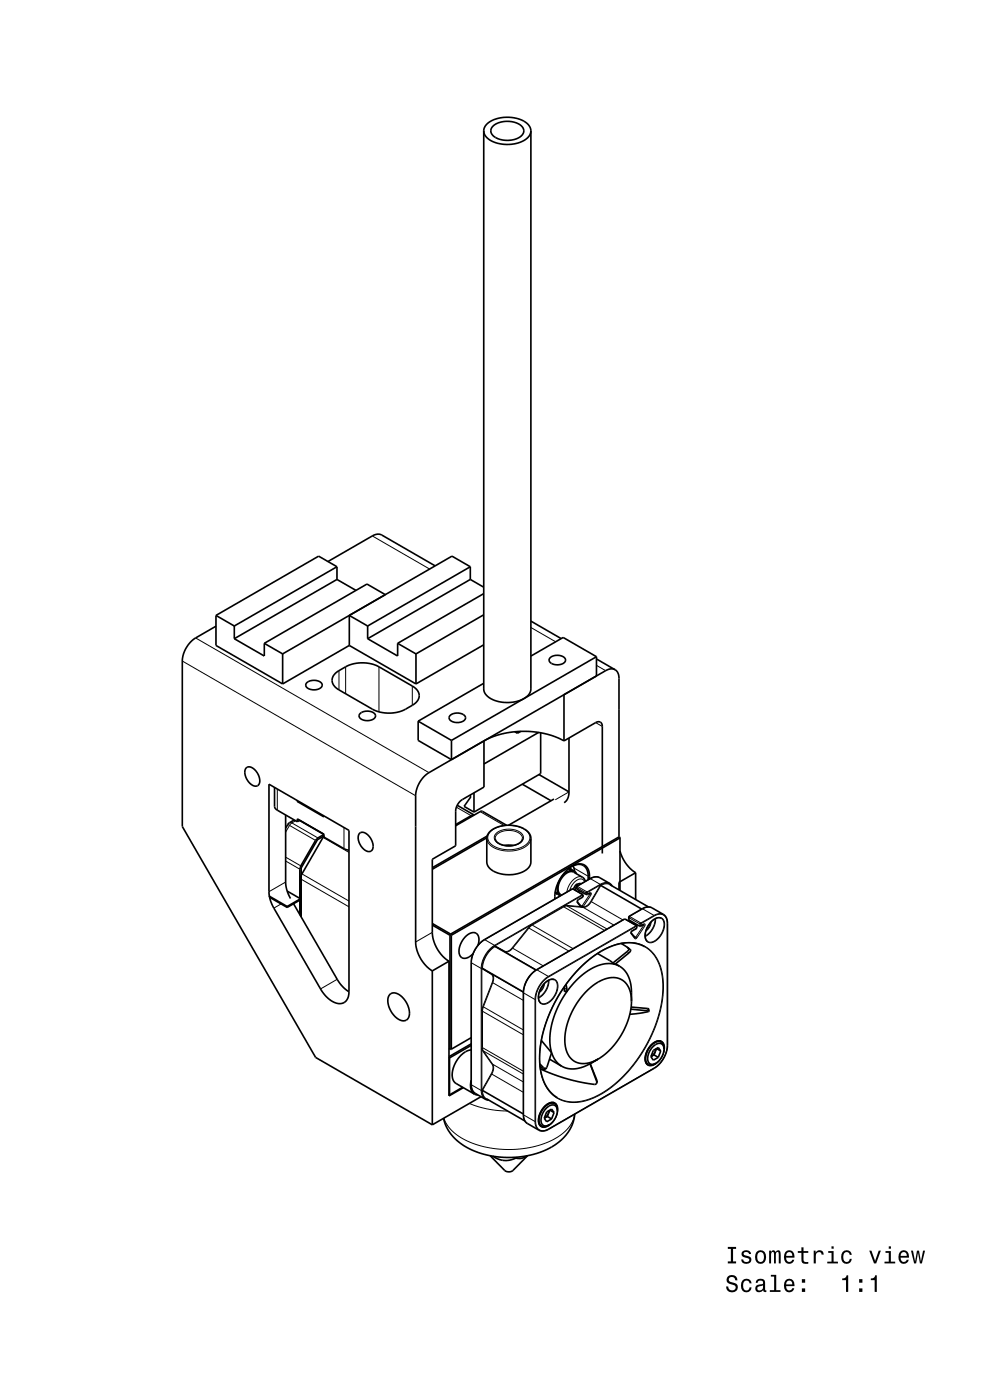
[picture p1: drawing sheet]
<svg xmlns="http://www.w3.org/2000/svg" width="210mm" height="297mm" viewBox="0 0 210 297" stroke-linecap="round" stroke-linejoin="round" font-family="sans-serif">
<g fill="none" stroke="#000" stroke-width=".35">
<path d="M102.6 27.8a3.5 3.5 0 0 0 3.2 2.7 6.5 6.5 0 0 0 6.5-1.8l.3-.9M102.6 27.8a3.3 3.3 0 0 1 3-2.7 6.8 6.8 0 0 1 6.6 1.5l.4 1.2M102.6 27.8v118.4a3.5 3.5 0 0 0 3.2 2.6 6.5 6.5 0 0 0 6.5-1.7l.3-.9v-118.4M104.5 26.8a4.9 4.9 0 0 1 6.4 .3 1.62 1.62 0 0 1-1.2 2.3 4.8 4.8 0 0 1-5.4-.9l-.2-.9zM69.6 119.1l9.5-5.5 1.2-.3 .7 .2 11.3 6.5M45.8 132.8l-4.3 2.5a6.2 6.2 0 0 0-2.8 4.9v35.1l28.3 49 24.7 14.3M45.8 130.6l3.9 2.2M45.8 130.6v6.3l14.2 8.2M49.7 132.8v2.7M49.7 135.5l6.4 3.7v-2.7M56.1 136.5l3.9 2.2M60 138.7v6.4"/>
<path d="M71.5 120.2l-21.8 12.6M71.5 122.9l-21.8 12.6M71.5 120.2v2.7M71.5 120.2l-3.9-2.2-21.8 12.6M71.5 122.9l4 2.4M74.1 136.9l14.1 8.2M74.1 136.9l-14.1 8.2M78 132.8v2.7M78 132.8l-3.9-2.2v6.3M78 135.5l6.3 3.7v-2.7M81.7 126.1l-3.9-2.2-21.7 12.6M84.3 136.5l3.9 2.2"/>
<path d="M88.2 138.7v6.4M99.8 120.2l-21.8 12.6M99.8 122.9l-21.8 12.6M99.8 120.2v2.7M99.8 120.2l-3.9-2.2-35.9 20.7M99.8 122.9l2.8 1.7M102.6 130.4l-14.4 8.3M102.6 125.9l-18.3 10.6M102.6 136.8l-14.4 8.3M112.6 131.8l6.4 3.7M112.6 139.2l6.9-4 7 4.1M116.8 139.5a2.29 2.29 0 0 1 3.2 .4 1.32 1.32 0 0 1-1.7 1.1h-.2a1.35 1.35 0 0 1-1.6-1.1z"/>
<path d="M126.5 139.8l4 2.3M126.5 139.3l-30.7 17.8M126.5 139.3v4.1l-30.7 17.8M65.1 144.9a2.28 2.28 0 0 1 3.2 .3 1.25 1.25 0 0 1-1.5 1.1 1.61 1.61 0 0 1-1.9-1zM71.1 142.8l2.2-1.3a7.8 7.8 0 0 1 7.1 0l7.1 4a2.15 2.15 0 0 1 1.4 2.1 2.15 2.15 0 0 1-1.4 2l-1.5 .8a7.8 7.8 0 0 1-7 0l-7.1-4a2.08 2.08 0 0 1-.8-3.6zM76.4 151.4a2.28 2.28 0 0 1 3.2 .3 1.25 1.25 0 0 1-1.4 1.2 1.61 1.61 0 0 1-2-1.1zM88.7 153l7.1 4.1M88.7 153v4.1l7.1 4.1M95.5 151.8a2.26 2.26 0 0 1 3.2 .3 1.25 1.25 0 0 1-1.4 1.2 1.61 1.61 0 0 1-2-1.1zM95.8 157.1v4.1M102.6 145l-13.9 8M102.7 157.2l-11.7 6.7a6.3 6.3 0 0 0-2.8 4.9v31a7.8 7.8 0 0 0 3.5 6.2"/>
<path d="M102.7 157.2v9.8l-4.6 2.6-.9 .8-.3 .7-.2 .9v7.4l-5 2.9v15.5a7.8 7.8 0 0 0 3.5 6.1M102.7 157.2l1.8-.9 2-.6 2.3-.4 2-.2 2.5 .2 2.4 .4 2.2 .6 1.7 .9M109.7 155.2v.3M110.5 155.2l-.7 .4-.6-.4M114.3 155.4l-11.6 6.7M114.7 155.5v8.6l-14.2 8.2M119.6 157.2l6.8-3.9a.85 .85 0 0 1 1-.1 .85 .85 0 0 1 .4 .9v27M120.7 156.6v11.4M130.5 142.1l-.9-.2-.9 .2-9.1 5.3v9.8M130.5 142.1l.5 .6 .3 1v33.8M52.3 162.9a1.58 1.58 0 0 1 2.1 .8 2.19 2.19 0 0 1 .2 3 2.34 2.34 0 0 1-2.5-2l-.2-1.1zM57.1 166.4l16.9 9.8v34.2a2.18 2.18 0 0 1-1.1 2.3 2.18 2.18 0 0 1-2.5-.3l-1.2-1-1.1-1.4-10-17.4a7.2 7.2 0 0 1-1-3.4z"/>
<path d="M58.2 167v4.1l.2 .4 4.7 2.8M60.6 172.9v14.2a7.2 7.2 0 0 0 1 3.5M62.4 173.9l-1.2 .8-.6 1M63.1 174.3v-.6l5.6 3.3v.6l4.3 2.4 1 .4M63.1 169.8v.2M63.1 170l5.6 3.3v-.2M63.2 169.9l-.1 .1M63.5 173.9v.1M63.5 174l5.2 3-1.5 1M63.5 174l-.4 .3M67.2 178l-.3 .3-3.2 5.8M67.2 178l.1 .1"/>
<path d="M67.3 178.1l1.4-.7-4.9 8.7-.1 8.2M67.3 178.1l-3.4 6M76.3 176.7a1.57 1.57 0 0 1 2.1 .9 2.23 2.23 0 0 1 .3 3 2.1 2.1 0 0 1-2.4-1.6l-.2-.7a1.64 1.64 0 0 1 .2-1.6zM97 170.8l3.6 2.1M99.7 168.7l.2 .3-1.5 2.1 2.1 1.2M100.5 168.2v4.1M100.6 172.9l-.7 .1-3.2 1.9M103.3 177.7l-11.6 6.7M103.3 177.4l-11.6 6.7M103.9 176.4l.3-.2a6.5 6.5 0 0 1 8 .5l.4 1v5.2a3.3 3.3 0 0 1-3.1 2.5 5.9 5.9 0 0 1-6-1.7l-.2-.8v-5.1l.2-.8zM105 177.8a2.49 2.49 0 0 0 2.8 1.6h.3a2.42 2.42 0 0 0 2.7-1.6M105.5 173.9h.1"/>
<path d="M107.5 175.1l-5.4-3-5.4 3.1M110.8 166.4l6.1 3.5M114.3 164.3l6.4 3.7M117.5 169.5l-9.6 5.6M120.7 168a2.51 2.51 0 0 1-1 2.3M131.5 177.8l-35.8 20.6M57 190.1l3.9 2.2M57.2 190.4l3.7 2.1M60.9 192.3v.2M60.9 189l2.8 1.7-2.8 1.6M62.3 191.7l9.2 16.1a7.2 7.2 0 0 0 2.5 2.6M63.6 191v3"/>
<path d="M63.7 184.1l-.1 6.5M63.7 184.1h.2M63.7 190.9l-2.8 1.6M63.9 184.1v10.4M91.7 195.9l3.9 2.3M91.7 196.2l3.8 2.2M95.5 198.4v24.2M95.6 198.3l.1 .1M95.6 198.3l-.1 .1M95.6 198.2v.1M95.7 198.4v24.2M117.8 189.4l.4 .3"/>
<path d="M117.8 189.1l.4 .6M118.2 189.7l.6 .3M118.8 190h.1M120.6 184.3l.6 .2zM120.7 184.2l.5 .3M121.2 184.5l.6 .3M121.3 183.8a2.14 2.14 0 0 1 2.5-.2 2.14 2.14 0 0 1 1 2.3v.7M121.4 188.6h.2M121.4 188.6l-18.7 10.8a6.2 6.2 0 0 0-2.7 4.8v25.9a2.05 2.05 0 0 0 .8 1.9l2.1 1.2 .7 .2M121.5 183.7l.4 1.1M121.6 188.6l2 1.2M121.8 184.8a2.53 2.53 0 0 0-2.9 1.6 2.79 2.79 0 0 0-.1 3.6"/>
<path d="M121.8 184.8l.5 .6M122.1 188.5l-.2 .3zM122.1 188.5l.2-.3 .1 .4 1.9 1.1 .9-.3-.2 .1M122.3 188.1l.1-.1v.3zM122.4 187.6l-.3 .9M122.4 187.6l.1 .2M122.5 187.8l-.1 .2 2.8-1.6a2.03 2.03 0 0 1 2-.2l2.1 1.2 .6 .6M122.5 187.8l.1 .1M122.9 188.9l-.2 .3M123.2 187.5v-.1l-1 .2-.6 1M123.3 192.4h.1M123.4 192.2l.3 .2"/>
<path d="M123.5 192.2h-.1M123.6 189.8l.1 .1M123.7 189.9v.5l-1 .4-.2 .4 .8 1.2M123.7 192.4h.1M124.2 187l-.6-.8-1.9-1.2a2.55 2.55 0 0 0-2.9 1.9 2.29 2.29 0 0 0 .1 2.9l.2 .1M124.3 189.4l.2-.2 .1 .1zM125 186.5v-.6a2.24 2.24 0 0 0-1-2.4 2.24 2.24 0 0 0-2.6 .3 8.1 8.1 0 0 0-3.7 6.9M125.1 189.5h.1M127.4 187.7l8.7 5.2M129.4 187.7l8.2 4.7M131.5 180.5a7.9 7.9 0 0 0 3.3 4.6M131.5 188.9v-11.3l-.1-.1-35.8 20.7"/>
<path d="M133.4 194.5v.7l2.5 1.3M133.5 194.4l2.7-1.6a2.03 2.03 0 0 1 2.1-.2l2.4 1.4a2.06 2.06 0 0 1 .9 1.9v26.2a6.3 6.3 0 0 1-2.8 4.5l-22.4 13a2.06 2.06 0 0 1-2.1 .2l-2.4-1.5a2.06 2.06 0 0 1-.9-1.8v-26.3a6.3 6.3 0 0 1 2.8-4.5l18.7-10.7 2.5 1.4M133.5 194.4h.1M133.5 194.4l-.1 .1M133.5 194.4l-.1 .3v-.2M133.9 195.4l-.2 .2M134.8 185.1l-3.5 2.1v1.6M134.8 185.1v5.7M134.9 196.4l.2 .1zM135 196.9h.1M135.1 196.9l-1.1 .6-.1 .3 .8 1.1M135.1 196.4v.5"/>
<path d="M135.8 196l.1-.2 .1 .1zM136 196.3l-.1 .2M136.5 196.1l-.6 .4M136.6 196.1h-.1M140.3 194.8a2.4 2.4 0 0 0-2.8 1.5 2.64 2.64 0 0 0-.2 3.4h.1M82.7 211a2 2 0 0 1 2.8 .7 3.8 3.8 0 0 1 .9 4.5 2.04 2.04 0 0 1-2.8-.8 3.9 3.9 0 0 1-1-4.3zM91.7 206v32.6M95.2 203.9l-3.5 2.1M95.2 203.9v28.6l3.1-1.8M101.4 200.5a1.92 1.92 0 0 0-.7-2.6 3.6 3.6 0 0 0-3.3 3.2 1.54 1.54 0 0 0 1.2 2.2l.8-.2 1-.8M102.2 205.5l8.8 5M105 200.7l8.7 5.1"/>
<path d="M117.6 207.9a2.4 2.4 0 0 0-2.7 1.5 2.64 2.64 0 0 0-.2 3.4h.1M119.6 209.4l.2 1M119.7 209.4l.1 1M120 208.9l.3 1.4-.5 .1M120.1 208.8v.4M126.7 202.3l2.7 1.5 .6 .5M130.6 204.5l.8 .5M131.4 205a6.5 6.5 0 0 0-6.7 1l-2.4 2-2.1 2.4-1.7 3-1.3 3.4-.5 2.9 .1 2.7 .8 2.2 .8 1 .8 .6M131.4 205l1.3 1.1 .9 1.7 .3 2 .1 2.6M131.8 200.2l1.5 1M133 200.9l.3 .3M133.1 201l.7 .5-.3 .5-3 2.6-.5-.3"/>
<path d="M133.3 201.2a.48 .48 0 0 1-.3 .7l-3 2.4M133.8 214.1l3.8 .4M133.9 213.6l3.6 .4 .1 .1v.4M134 212.4l-.1 1.5-.5 2-.8 2-.8 1.6-1.1 1.6-1.2 1.5-1.4 1.2-1.2 .9M134 212.4l-.1-.4a4.3 4.3 0 0 0-3.3-4.6 8.9 8.9 0 0 0-7.1 3.9l-1.4 2-1.3 2.5-.8 2.7-.2 2.3a4.4 4.4 0 0 0 3.3 4.8 5.9 5.9 0 0 0 3.8-.9M136.8 200.9l-1.8-.7-2.2-.2-2.4 .5-2.2 .9a28.9 28.9 0 0 0-13.5 20.1 12.3 12.3 0 0 0 2.1 10.3l1.5 1.1M137.6 214.5l-1.8 .4-2.2 .3M95.2 222.5l.3 .1M95.2 224.2l.2 .2M95.2 224.4h.2M95.2 232.3h.2M95.4 224.4v7.9"/>
<path d="M95.4 232.3h-.2M95.5 222.6h.2M98.1 230.7l-2.7 1.6M100 222.7a5.5 5.5 0 0 0-4.1 5.3l.2 1.1 .4 .6 4.1 2.4M100 229.1a2.57 2.57 0 0 0 .6 3M100 220.1l-4.3 2.5M100 221.8l-4.6 2.6M100 221.4l-4.8 2.8M100.6 232.1l.8 .2M102 232.7l-10.3 5.9M102.2 231.3l8.8 5M103.1 233.1l8.2 4.7"/>
<path d="M114.5 238.7l.4 .2M114.5 225.7l.9 .9h.5M114.6 226.2l.7 .7 .4-.1 .2-.2M114.6 226.8a32.8 32.8 0 0 0 11.8 3.2l.2-.2M114.8 220.7l1.9 2.3a.46 .46 0 0 1 .1 .8l-.9 2.8M116.1 236.8l.9 .6M116.4 236.2l-.4 .6-.5 .4 .6-.4M116.4 236.2l-.3 .6M116.5 235.6l-.1 .6M116.5 238.6l-.3 .2a1.31 1.31 0 0 1-1.3 .1M116.6 224.7l2.6 1.5M117.2 233.9l.5 .2"/>
<path d="M117.5 236l-.5-.7-1 .6-.6 1.3 .6 .8 1-.6M117.5 236l-.9-.5-.2 .7M117.5 236l-.5 1.4M117.6 234a2.4 2.4 0 0 0-2.7 1.5 2.6 2.6 0 0 0-.2 3.4h.1M117.7 234.1l.4 .6 .1 .9M117.7 234.1a2.52 2.52 0 0 0-2.9 1.8 2.36 2.36 0 0 0 .1 3M118.2 235.6a3.8 3.8 0 0 1-1.7 3M118.2 235.6a1.13 1.13 0 0 0-.7-1.2 1.13 1.13 0 0 0-1.4 .5 3.2 3.2 0 0 0-1.1 3.7 1.08 1.08 0 0 0 1.5 0M121.9 236.4l-.5 2.2-1.1 1.9-1.6 1.7-2 1.3a19.1 19.1 0 0 1-19.3-1.1l-1.3-1.2-.9-1.2-.6-1.3-.5-1.5M125.2 225.7l1.4 3.7v.4M125.2 225.6l1.4 3.7v.5M126.9 224.7l-2.9 1.5-1.2 .4-1.3 .2a4.4 4.4 0 0 1-2.3-.6"/>
<path d="M137.1 225.6l.4 .2M138.1 224.2l.5 .7 1-.6M138.7 223.8l.9 .5M138.7 223.8l-.6 .4M139 223.1l-.5 .7-.4 .3M139 223.1l-.3 .7M139.1 222.5l-.1 .6M139.1 225.6l-.3 .2a1.31 1.31 0 0 1-1.3 0M139.2 222.5l-.2 .6M139.3 222.4l.9 .6M139.8 220.8l.5 .3M140.2 223l-.6-.8-1 .6-.5 1.4"/>
<path d="M140.2 223l-.6 1.3M140.3 220.9a2.4 2.4 0 0 0-2.8 1.6 2.64 2.64 0 0 0-.2 3.3l.1 .1M140.3 221.1l.4 .5 .1 1M140.3 221.1a2.51 2.51 0 0 0-2.9 1.7 2.36 2.36 0 0 0 .1 3M140.8 222.6a3.8 3.8 0 0 1-1.7 3M140.8 222.6a1.13 1.13 0 0 0-.7-1.3 1.13 1.13 0 0 0-1.3 .5 3.2 3.2 0 0 0-1.1 3.7 1.09 1.09 0 0 0 1.4 .1M104 245.2l3.1 3.1a1.45 1.45 0 0 0 1.7 0l3.1-3.1M104.5 245.3a4.7 4.7 0 0 0 4.9 .4M109.4 245.5v.2M111.8 245.2a2.69 2.69 0 0 1-2.4 .5"/>
</g>
<g fill="none" stroke="#000" stroke-width=".21">
<path d="M79 113.7l12.1 7M41.5 135.3l49.5 28.6M112.6 133.1l5.3 3.1M38.7 140.2l49.5 28.6M71.9 142.3v4.1M73.3 141.5v5.7M80.4 141.5v9.5M87.5 145.5v4.1M126.4 153.3l1.4 .8M126.5 141.2l2 1.1M58.8 167.4v4.5M61 174.9l5.9 3.4"/>
<path d="M61.4 174.5l.5 .1M61.9 174.6l-.5 .5-.8 1.4M61.9 174.6l5.5 3.2M62.7 174.1l-.8 .5M63.5 174l5.2 3M68.5 177.7l5.5 3.1M73 175.5v4.5M96.8 171.2l3.1 1.8M101.8 172.2l5.2 2.9M103.3 177.8a3.4 3.4 0 0 0 3.3 2.6 5.9 5.9 0 0 0 5.8-1.7l.2-.9M104.1 176.4a6.4 6.4 0 0 1 7.9 .2 1.92 1.92 0 0 1-1.1 3 6.4 6.4 0 0 1-7-.9 1.66 1.66 0 0 1 .2-2.3zM105 177.8a2.44 2.44 0 0 1 2.7-1.6 2.71 2.71 0 0 1 3.1 1.6"/>
<path d="M105.2 176.8a4.2 4.2 0 0 1 5.7 .4 1.52 1.52 0 0 1-1.2 2 4.2 4.2 0 0 1-4.7-1 1.14 1.14 0 0 1 .2-1.4zM106.9 179.3l1.1-.1 1 .1M107.3 179.4h1.3M120.7 168l-2.9 1.7M59.6 191.8l-1.5 .8M60.6 182.7l3 1.7M60.6 181.8l3.2 1.9M60.6 187.1l-3.5 2.1M63.7 186.4l10.3 6M64.1 185.4l9.9 5.8M91.7 197.8l-3.5 2M102.8 199.3h.1"/>
<path d="M102.8 199.3a6.2 6.2 0 0 0-2.8 4.9M102.8 199.3l18.6-10.7 2.1 1.2-18.6 10.7M102.8 199.3l2.1 1.2M112.1 196.8l-3.5 4.3M112.1 196.8l.1 .1M112.2 196.9l-3.4 4.3M112.2 196.9l8.5 4.9M112.9 196.3l-.1-.2-.1 .1-.6 .6M112.9 196.3l-.7 .6M112.9 196.3l8.7 5M119.6 192.4l-6.7 3.9M119.6 192.4l8.7 5"/>
<path d="M120.3 192.1l-.7 .1v.2M120.3 192.1v.1M120.3 192.1l2.8 .2M120.3 192.2l-.7 .2M120.3 192.2l3.4 .3M120.3 192.2l8.5 4.9M121.7 184.1l3.1 1.8h.2M122.4 188.6v-.3l1.9 1.1v.3M122.4 188v.1M122.4 191.5l.7 .8M122.5 191.3l-.1 .2M122.7 190.8l-.3 .4v.3"/>
<path d="M122.9 189l-.2 .3M123 192l.4 .2M123.1 192.3l.6 .1M123.1 192.1v.2M123.4 192.4h.1M123.4 192.2v.2M123.5 186.1a2.52 2.52 0 0 0-2.8 1.7l-.5 1.4M123.6 190.3v-.4l-18.6 10.8-.1-.2M123.7 192.4h.1M123.7 192.4v.1M123.7 192.5l6.5 3.8M124 187.1a1.13 1.13 0 0 0-2-.1l-.7 .9-.4 1"/>
<path d="M124.4 189.3l.1 .1M124.9 189.6l.2 .1M125.1 189.7l.2 .2M125.1 189.7l-1.6 2.5M125.1 189.5h-.1M125.1 189.5v.2M125.2 189.4l.2 .1-.1 .4M125.2 186.4h.1M125.2 186.4l2.1 1.2M125.2 186.4l-2.8 1.6M125.3 191.2l-.1 .2a1.93 1.93 0 0 1-1.5 1M125.3 191.2l.1 .1"/>
<path d="M125.3 189.9l-1.6 2.5M125.4 191.3l-.2 .3a1.98 1.98 0 0 1-1.5 .9M125.4 191.3l6.7 3.9M127.2 186.2l-.8-.2-1.2 .4M127.3 187.6l.1 .1M127.3 187.6l-2.8 1.6-2.1-1.2M127.4 187.7a1.73 1.73 0 0 1 2.3 .2M127.4 187.7l-2.1 3.5M127.4 187.7l-2.8 1.6v.4M129.3 187.4l-.9-.2-1.1 .4M129.4 187.7l-.9-.2-1 .4-2.1 3.4M133.4 195.2v-.5l2.3 1.3v.5"/>
<path d="M133.9 198.1l.8 1M133.9 197.9v.2M133.9 195.5l-.1 .2M134.1 197.4l-.3 .4 .1 .3M134.1 197.4v.1M134.4 198.6l.5 .2M134.9 198.8l-.2 .3M134.9 198.8l.2 .2M134.9 196.4l-2.4-1.4-18.6 10.7M134.9 196.4l.1 .5-.9 .5M134.9 196.4l-18.6 10.7M135 196.5l-18.6 10.8"/>
<path d="M135.1 199l-.4 .1M136.2 192.8h.1M136.3 192.8l-2.8 1.6 2.4 1.4 2.8-1.6M136.3 192.8l2.4 1.4M136.3 196.2l.2 .1M136.5 196.3l.2 .2M136.5 196.3l-1.6 2.5M136.6 196l.2 .1-.1 .4M136.6 196l-.1 .3M136.7 196.5l-1.6 2.5M138 195.7a2.43 2.43 0 0 1-.9 1.6M138.1 195.6a2.5 2.5 0 0 1-1.1 1.9"/>
<path d="M138.2 195.4a1.58 1.58 0 0 1 2.6-.2 3.9 3.9 0 0 1-2.9 4.8 1.59 1.59 0 0 1-1-2.3l.6-1.3zM138.3 192.6l-.9-.2-1.1 .4M138.7 194.2l.1 .1M138.8 194.3a1.68 1.68 0 0 1 1.9-.2 1.68 1.68 0 0 1 .9 1.8M138.8 194.3l-2.8 1.6v.4l.6-.3M138.9 194.9a4.2 4.2 0 0 1-2.1 3.6M139.1 194.9a4.3 4.3 0 0 1-2.2 3.8M140.3 194.8a2.5 2.5 0 0 1 0 3.3 2.52 2.52 0 0 1-2.9 1.6M140.7 194l-.8-.2-1.2 .4M141.6 195.9v25.9M141.6 195.9h.1M71.5 207.8l-3.5 2"/>
<path d="M100 204.2h.1M100 204.2l2.1 1.2M100 204.2v25.9M102.1 205.4h.1v25.9M102.1 205.4v25.9M102.4 214.5v7.8M102.4 214.5l8.6 5M102.4 213.6l-.2 .8 .2 .1M102.4 213.6h.1M102.5 213.6l-.1 .9M102.5 213.6l8.5 4.9M104.2 206.7a1.43 1.43 0 0 1 .2 1.7"/>
<path d="M104.3 206.6a1.43 1.43 0 0 1 .2 1.9M104.3 206.6l-.1 .1M104.3 206.6l6.7 3.9M104.4 208.4l-2 5.2M104.4 208.4l.1 .1M104.5 208.5l-2 5.1M104.5 208.5l6.5 3.7M104.9 200.5a6.3 6.3 0 0 0-2.8 4.9M107 201.8l-2-1.1a6.1 6.1 0 0 0-2.8 4.8l2 1.2M107 201.8l.1 .1M107.1 201.9l-2.1-1.1a5.9 5.9 0 0 0-2.6 4.6l1.9 1.2M107.1 201.9l6.7 3.9"/>
<path d="M108.6 201.1a1.43 1.43 0 0 1-1.6 .7M108.6 201.1l.2 .1M108.8 201.2h-.1a1.45 1.45 0 0 1-1.6 .7M108.8 201.2l6.4 3.7M111 210.6h.1M111.1 210.6v25.9M111.1 210.6l2.4 1.4M112.6 206.8l-.7 .9-.6 1.3M113.5 212h.1M113.5 212v25.9M113.6 212v25.9M113.8 205.7h.1"/>
<path d="M113.9 205.7a6.2 6.2 0 0 0-2.8 4.9M113.9 205.7l2.4 1.4M115.3 208.8a2.45 2.45 0 0 1-.9 1.6M115.5 208.6a2.5 2.5 0 0 1-1.1 2M115.6 208.5a1.58 1.58 0 0 1 2.5-.3 4 4 0 0 1-2.7 4.9 1.44 1.44 0 0 1-1.2-2.1l.5-1.3zM116.3 208a4.2 4.2 0 0 1-2.1 3.6M116.3 207.1a6.3 6.3 0 0 0-2.8 4.9M116.3 207.1l.1 .2M116.4 207.3a6.1 6.1 0 0 0-2.8 4.7M116.4 207.9a4.3 4.3 0 0 1-2.2 3.9M117.6 207.9a2.5 2.5 0 0 1 0 3.2 2.52 2.52 0 0 1-2.8 1.7M120.2 209.6l-.5 .1"/>
<path d="M123 205.3l3.3-2.8 3.2-1.7 1.5-.5 1.7-.3h1.4l1.4 .2 1 .4 1.3 .8 1 1.1 .7 1.2 .6 1.3 .4 1.6 .2 1.7v2l-.6 4.2-1.3 3.9-2.1 4.2-2.7 3.9-3.1 3.2-3.3 2.4-1.7 .8-1.5 .6-1.7 .3-1.5 .1-1.4-.3-1.5-.6-1.1-.7-1.1-1.4-.8-1.6-.6-1.8-.2-1.9v-2.3l.3-2.3 .5-2.5 .9-2.5 .9-2.3 1.3-2.4 1.5-2.3zM133 201.9l.4 .3M133.4 201.2l.3 .3M136.8 200.9l1.6 1.3 1.2 2 .7 2.3 .3 2.9-.2 2.8-.8 3.5-1.4 3.7-1.6 3.1-2.2 3.3-2.1 2.3-2.3 2.2-2.7 1.8-2.4 1.1-2.4 .5-2.2-.1-2-.7M137.3 213.9v.5M99.6 234.1l3.7 1.1 4.4 .5M100 230.1h.1M100 230.1l.2 1.1 .6 .8M100 230.1l2.1 1.2M102.1 231.3a1.7 1.7 0 0 0 1.5 2M102.1 231.3h.1M102.2 231.3a1.72 1.72 0 0 0 1.3 2"/>
<path d="M102.4 222.3l.1 .7M102.4 222.3h-.2v.1l.2 .6M102.4 222.3l8.6 5M102.4 223l2 2.8M102.5 223h-.1M102.5 223l2 2.8M102.5 223l8.5 4.9M104.2 227.8l.1 .1M104.2 227.8l-2 3.5M104.3 227.9l-1.9 3.4 .2 1.1 .5 .7M104.3 227.9l6.7 3.8M104.4 225.8a2.01 2.01 0 0 1-.2 2"/>
<path d="M104.5 225.8h.1a2.17 2.17 0 0 1-.3 2.1M104.5 225.8h-.1M104.5 225.8l6.5 3.7M111 236.5h.1M111.1 236.5l.1 1.1 .7 .7M111.1 236.5l2.4 1.4M113.5 237.9l.2 1.1 .6 .8M113.5 237.9h.1M113.6 237.9a1.68 1.68 0 0 0 .8 1.8 1.68 1.68 0 0 0 2-.2M115.3 226.5l-.2 .2M115.6 234.6a1.58 1.58 0 0 1 2.5-.2 4 4 0 0 1-2.7 4.8 1.44 1.44 0 0 1-1.2-2l.5-1.4zM116.2 238.8l-.7 .3-.7-.2"/>
<path d="M116.4 239.5v.1M117.6 234l.4 .5 .2 .8M121.9 236.4l-.4 1.4-.8 1.3-1.3 1.3-1.7 1.2-2 .9-2.2 .7-2.1 .4-2.5 .2h-3l-2.4-.4-2.3-.5-2.1-.8-1.8-1-1.4-1.2-1.2-1.4-.5-1.3M126.6 229.3v.1M138.2 221.6a1.58 1.58 0 0 1 2.6-.3 4 4 0 0 1-2.8 4.8 1.44 1.44 0 0 1-1.1-2l.5-1.4zM138.8 226.6h.1M138.8 226.6l-22.4 12.9M138.9 225.7l-.8 .3-.7-.1M140.3 220.9l.4 .6 .1 .8M141.6 221.8a6.1 6.1 0 0 1-2.8 4.8M141.6 221.8h.1"/>
</g>
<g fill="#000">
<path d="M154.4 270.8a.97 .97 0 0 0-.2 1 .97 .97 0 0 0 .9 .7 .77 .77 0 0 1 .9 .9 .83 .83 0 0 1-.9 .3 .83 .83 0 0 1-.6-.8h-.5a1.21 1.21 0 0 0 1.5 1.3 1.21 1.21 0 0 0 .7-1.8l-.8-.3a.72 .72 0 0 1-.8-.7 .7 .7 0 0 1 .8-.5 .7 .7 0 0 1 .6 .7h.4a1.17 1.17 0 0 0-.7-1.1 1.17 1.17 0 0 0-1.3 .3zM157.5 271.6a1.53 1.53 0 0 0 .8 2.6 1.06 1.06 0 0 0 1.1-1.1h-.4a.67 .67 0 0 1-.6 .7 .67 .67 0 0 1-.7-.6 1.11 1.11 0 0 1 .6-1.5 .6 .6 0 0 1 .7 .6h.4a1.09 1.09 0 0 0-.7-1 1.09 1.09 0 0 0-1.2 .3zM160.6 271.5l-.3 .7h.4a.55 .55 0 0 1 .7-.6 .55 .55 0 0 1 .4 .8h-.2a1 1 0 0 0-1.1 .3 1 1 0 0 0-.2 1 .93 .93 0 0 0 1.6 0l.1 .3 .6 .1v-.4h-.3v-1.6a1.02 1.02 0 0 0-1.7-.6zM160.8 273l1.1-.3a.77 .77 0 0 1-.2 .9 .77 .77 0 0 1-.9 .1zM163.5 270.5v.3h.7v2.9h-.9v.4h2.3v-.4h-.9v-3.2zM166.6 271.6a1.55 1.55 0 0 0 .8 2.6 1.06 1.06 0 0 0 1.1-.9h-.5l-.2 .3-.4 .2a.76 .76 0 0 1-.6-1h1.7a1.17 1.17 0 0 0-.5-1.3 1.17 1.17 0 0 0-1.4 .1zM166.9 271.9a.66 .66 0 0 1 .8-.2 .66 .66 0 0 1 .4 .8h-1.3zM170.1 273.3v.8h.7v-.8zM170.1 271.4v.7h.7v-.7z" fill-rule="evenodd"/>
<path d="M154.4 264.5v.4h.6v2.7h-.6v.4h1.7v-.4h-.6v-2.7h.6v-.4zM157.5 265.4a.75 .75 0 0 0-.2 .9 .75 .75 0 0 0 .7 .5l.9 .3a.63 .63 0 0 1-.6 .7 .63 .63 0 0 1-.6-.6h-.5a1.07 1.07 0 0 0 1.2 .9 1.07 1.07 0 0 0 .9-1.2l-.4-.3-1.1-.4a.54 .54 0 0 1 .4-.7 .54 .54 0 0 1 .7 .5h.4a1.03 1.03 0 0 0-.7-.8 1.03 1.03 0 0 0-1.1 .2zM160.5 265.6a1.53 1.53 0 0 0 .8 2.5 1.48 1.48 0 0 0 1.2-1.4 1.48 1.48 0 0 0-1.2-1.5l-.5 .1zM160.8 265.9a.67 .67 0 0 1 .7-.3 .67 .67 0 0 1 .5 .6 1.11 1.11 0 0 1-.7 1.5 1.17 1.17 0 0 1-.5-1.8zM163.2 265.3v2.7h.4v-1.8a.49 .49 0 0 1 .3-.6l.3 .3v2.1h.4v-2.1l.3-.3 .2 .1 .1 .4v1.9h.4v-1.8a.69 .69 0 0 0-.5-1l-.6 .4-.2-.3-.3-.1-.5 .4v-.3zM166.6 265.6a1.55 1.55 0 0 0 .8 2.5 1.07 1.07 0 0 0 1.1-.9h-.5l-.2 .4-.4 .1a.76 .76 0 0 1-.6-.9h1.7a1.17 1.17 0 0 0-.5-1.4 1.17 1.17 0 0 0-1.4 .2zM166.9 265.8a.66 .66 0 0 1 .8-.1 .66 .66 0 0 1 .4 .7h-1.3zM170 264.6v.8h-.8v.4h.8v1.8a1.05 1.05 0 0 0 1.5 .5v-.4a.68 .68 0 0 1-1-.3l-.1-1.6h1.1v-.4h-1.1v-.8zM172.6 265.3v2.7h.4v-1.5a.66 .66 0 0 1 .4-.8 .66 .66 0 0 1 .8 .2l.1 .3h.4a.89 .89 0 0 0-.7-1 .89 .89 0 0 0-1 .6v-.5zM175.7 265.4v.4h.7v1.9h-.9v.3h2.2v-.3h-.9v-2.3zM176.4 264.4v.5h.4v-.5zM178.7 265.6a1.53 1.53 0 0 0 .9 2.5 1.07 1.07 0 0 0 1.1-1h-.4a.67 .67 0 0 1-.7 .6 .67 .67 0 0 1-.7-.6 1.11 1.11 0 0 1 .7-1.5 .59 .59 0 0 1 .6 .6h.5a1.09 1.09 0 0 0-.8-.9 1.09 1.09 0 0 0-1.2 .3zM184.4 265.3l1 2.7h.5l.9-2.7h-.4l-.8 2.2-.7-2.2zM187.8 265.4v.4h.7v1.9h-.9v.3h2.3v-.3h-.9v-2.3zM188.5 264.4v.5h.5v-.5zM190.9 265.6a1.54 1.54 0 0 0 .8 2.5 1.07 1.07 0 0 0 1.1-.9h-.5l-.2 .4-.4 .1a.76 .76 0 0 1-.7-.9h1.8a1.17 1.17 0 0 0-.5-1.4 1.17 1.17 0 0 0-1.4 .2zM191.2 265.8a.66 .66 0 0 1 .8-.1 .66 .66 0 0 1 .4 .7h-1.4zM193.2 265.3l.7 2.7h.4l.4-2.3 .4 2.3h.5l.6-2.7h-.4l-.5 2.3-.4-2.3h-.4l-.4 2.3-.4-2.3z" fill-rule="evenodd"/>
<path d="M178.6 271.2v.4h.9v2.5h.4v-3.6h-.3a.77 .77 0 0 1-1 .7zM182.2 273.3v.8h.7v-.8zM182.2 271.4v.7h.7v-.7zM184.7 271.2v.4h.8v2.5h.5v-3.6h-.4a.77 .77 0 0 1-.9 .7z" fill-rule="evenodd"/>
</g>
</svg>
